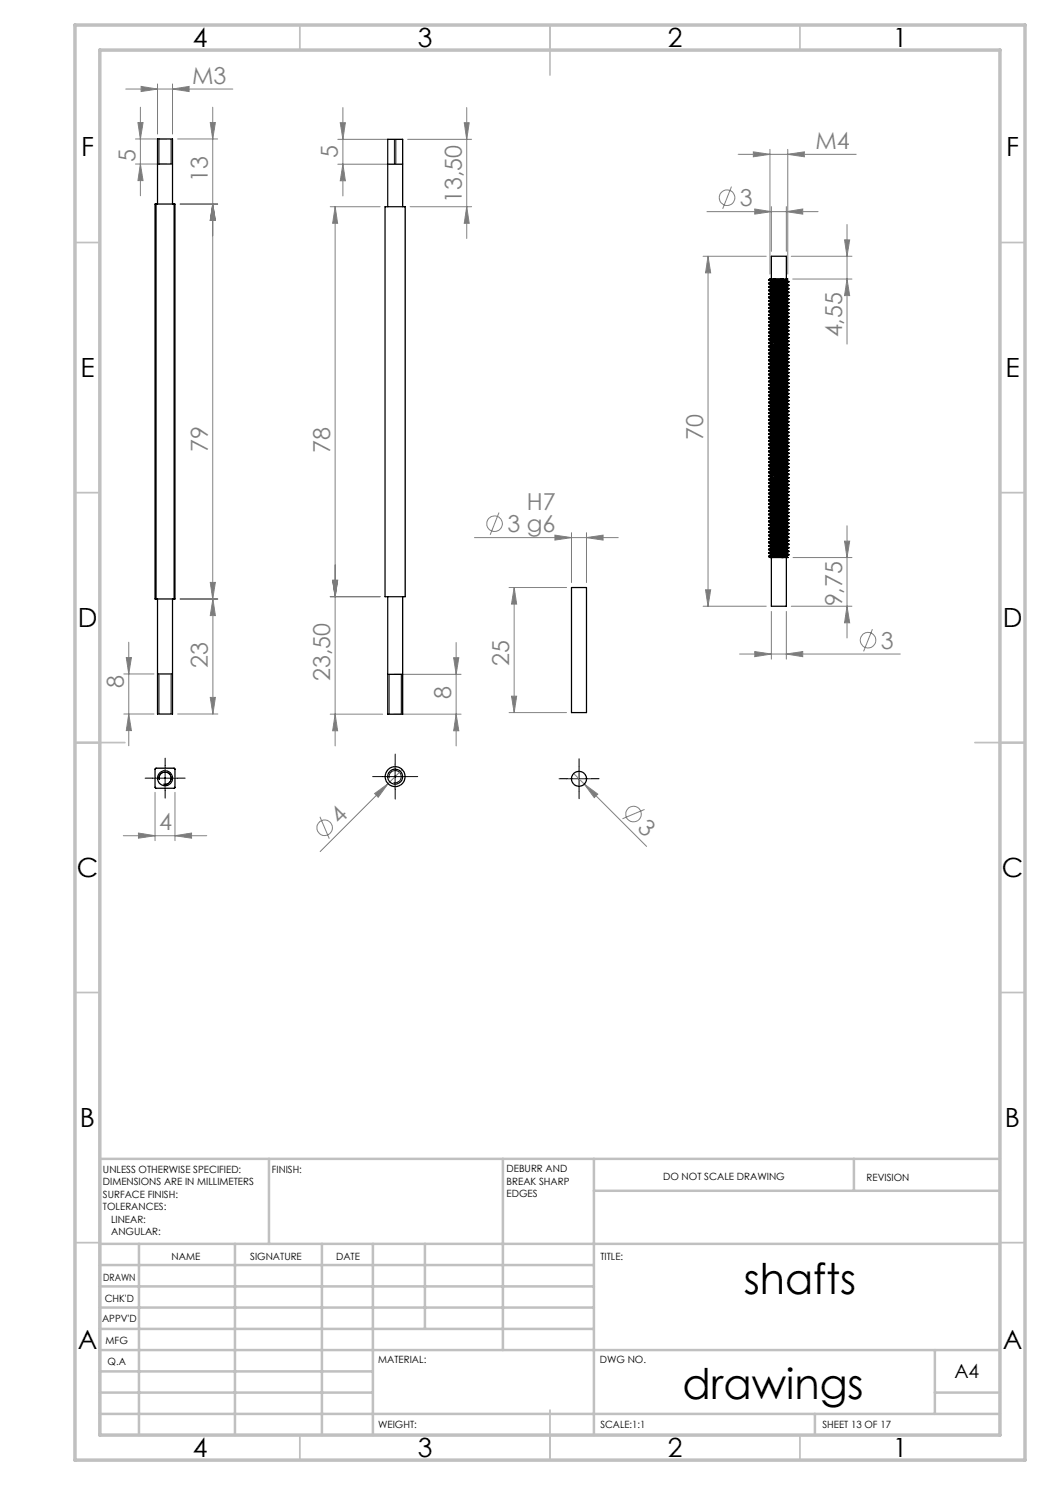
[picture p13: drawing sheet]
<svg xmlns="http://www.w3.org/2000/svg" width="210mm" height="297mm" viewBox="0 0 210 297" stroke-linecap="round" stroke-linejoin="round" font-family="sans-serif">
<defs><g id="words">
<g font-size="8.5">
<text x="148.8" y="258.8">shafts</text>
<text x="136.5" y="279.7">drawings</text>
</g>
<g font-size="5.3">
<text x="38.5" y="9.5">4</text>
<text x="83.5" y="9.5">3</text>
<text x="133.6" y="9.5">2</text>
<text x="178.6" y="9.5">1</text>
<text x="16.2" y="31.3">F</text>
<text x="201.2" y="31.3">F</text>
<text x="16.1" y="75.5">E</text>
<text x="201.1" y="75.5">E</text>
<text x="15.5" y="125.5">D</text>
<text x="200.5" y="125.5">D</text>
<text x="15.4" y="175.5">C</text>
<text x="200.4" y="175.5">C</text>
<text x="16" y="225.5">B</text>
<text x="201" y="225.5">B</text>
<text x="15.5" y="269.8">A</text>
<text x="200.5" y="269.8">A</text>
<text x="38.5" y="291.5">4</text>
<text x="83.5" y="291.5">3</text>
<text x="133.6" y="291.5">2</text>
<text x="178.6" y="291.5">1</text>
</g>
<g font-size="4.7" fill="#808080">
<text x="38.4" y="16.8">Μ3</text>
<text x="163.1" y="29.8">M4</text>
<text x="27.1" y="32.4" transform="rotate(-90 27.1 32.4)">5</text>
<text x="67.6" y="31.6" transform="rotate(-90 67.6 31.6)">5</text>
<text x="41.6" y="36.4" transform="rotate(-90 41.6 36.4)">13</text>
<text x="92.3" y="40.6" transform="rotate(-90 92.3 40.6)">13,50</text>
<text x="148" y="41.2">3</text>
<text x="168.4" y="67.5" transform="rotate(-90 168.4 67.5)">4,55</text>
<text x="140.6" y="88" transform="rotate(-90 140.6 88)">70</text>
<text x="41.6" y="90.3" transform="rotate(-90 41.6 90.3)">79</text>
<text x="66" y="90.7" transform="rotate(-90 66 90.7)">78</text>
<text x="105.4" y="102">H7</text>
<text x="101.5" y="106.4">3 g6</text>
<text x="168.4" y="121.3" transform="rotate(-90 168.4 121.3)">9,75</text>
<text x="176.2" y="129.7">3</text>
<text x="24.8" y="137.6" transform="rotate(-90 24.8 137.6)">8</text>
<text x="41.6" y="133.6" transform="rotate(-90 41.6 133.6)">23</text>
<text x="66" y="136.3" transform="rotate(-90 66 136.3)">23,50</text>
<text x="101.8" y="133.1" transform="rotate(-90 101.8 133.1)">25</text>
<text x="90.2" y="139.9" transform="rotate(-90 90.2 139.9)">8</text>
<text x="31.8" y="166.1">4</text>
<text x="68" y="164.9" transform="rotate(-45 68 164.9)">4</text>
<text x="127.3" y="165.8" transform="rotate(45 127.3 165.8)">3</text>
</g>
<text font-size="3.9" x="190.9" y="275.5">A4</text>
<g font-size="2">
<text x="20.6" y="234.6">UNLESS OTHERWISE SPECIFIED:</text>
<text x="20.6" y="237.1">DIMENSIONS ARE IN MILLIMETERS</text>
<text x="20.6" y="239.6">SURFACE FINISH:</text>
<text x="54.4" y="234.6">FINISH:</text>
<text x="101.3" y="234.5">DEBURR AND</text>
<text x="101.3" y="237">BREAK SHARP</text>
<text x="101.3" y="239.5">EDGES</text>
<text x="132.6" y="236">DO NOT SCALE DRAWING</text>
<text x="173.3" y="236.2">REVISION</text>
<text x="20.6" y="242.1">TOLERANCES:</text>
<text x="22.2" y="244.6">LINEAR:</text>
<text x="22.2" y="247.1">ANGULAR:</text>
<text x="34.3" y="252">NAME</text>
<text x="50" y="251.9">SIGNATURE</text>
<text x="67.2" y="251.9">DATE</text>
<text x="120.1" y="251.9">TITLE:</text>
<text x="20.6" y="256.1">DRAWN</text>
<text x="20.9" y="260.3">CHK'D</text>
<text x="20.4" y="264.4">APPV'D</text>
<text x="21.1" y="268.8">MFG</text>
<text x="21.5" y="273">Q.A</text>
<text x="75.6" y="272.5">MATERIAL:</text>
<text x="120" y="272.5">DWG NO.</text>
<text x="75.6" y="285.5">WEIGHT:</text>
<text x="120.1" y="285.6">SCALE:1:1</text>
<text x="164.5" y="285.6">SHEET 13 OF 17</text>
</g>
</g></defs>
<g fill="none" stroke="#808080" stroke-width=".2">
<path d="M25.2 17.8h21.4M28.2 17.3l3.3 .5-3.3 .5zM31.5 16.8v10M34.5 17.8l3.3-.5v1zM34.5 16.8v10M27.1 27.8h6.1M27.1 32.8h6.1M27.6 24.5h1l-.5 3.3zM28.1 21.4v17.8M28.1 32.8l.5 3.3h-1zM35.5 27.8h8M42.1 24.5h1l-.6 3.3z"/>
<path d="M42.5 21.4v98.4M67.6 27.9h10.3M67.6 32.8h10.3M68.1 24.5h1l-.5 3.4zM68.6 21.5v17.7M68.6 32.8l.5 3.4h-1zM81.5 27.9h12.8M92.9 24.5h.9l-.5 3.4zM93.3 21.5v26.2M146.3 37.3l-1.8 4.5M147.6 30.9h23.6M150.7 30.4l3.3 .5-3.3 .5z"/>
<path d="M154 29.9v24.9M157.6 30.9l3.3-.5v1zM157.6 29.9v24.9M36 40.8h7.5M42.5 40.8l.6 3.3h-1zM66 41.3h10M67 41.3l.5 3.4h-1zM67 41.3v107.9M82 41.3h12.3M93.3 41.3l.5 3.4h-.9zM140.6 51.3h12.6M141.4 42.3h22.2"/>
<path d="M141.6 51.3l.5 3.3h-1zM141.6 51.3v69.9M151 41.8l3.3 .5-3.3 .5zM154.3 41.3v9M157.3 42.3l3.2-.5v1zM157.3 41.3v9M158.3 51.3h12.1M158.5 55.8h11.9M168.9 48h1l-.5 3.3zM169.4 44.9v23.9M169.4 55.8l.5 3.3h-1zM36 119.8h7.6"/>
<path d="M42.1 116.5h1l-.6 3.3zM42.6 119.8l.5 3.3h-1zM42.6 119.8v23M66 119.3h10M66.5 116.1h1l-.5 3.2zM94.9 107.5h28.7M99.8 102.5l-1.8 4.5M101.8 117.5h11.5M102.8 117.5l.5 3.3h-1zM102.8 117.5v25M111 107l3.3 .5-3.3 .5zM114.3 106.5v10"/>
<path d="M117.3 107.5l3.3-.5v1zM117.3 106.5v10M141.1 118h1l-.5 3.2zM158.6 111.5h11.8M168.9 108.2h1l-.5 3.3zM169.4 105.2v22.4M24.8 134.8h6M25.3 131.5h1l-.5 3.3zM25.8 128.4v20.8M42.1 139.5h1l-.5 3.3zM78.8 134.9h13.4M90.7 131.5h1.1l-.6 3.4z"/>
<path d="M91.2 128.5v20.7M102.3 139.2h1l-.5 3.3zM140.6 121.2h12.6M147.9 130.8h32.2M151 130.3l3.3 .5-3.3 .5zM154.3 122.3v9.5M157.3 130.8l3.2-.5v1zM157.3 122.3v9.5M158.3 121.2h12.1M169.4 121.2l.5 3.4h-1zM174.5 125.8l-1.8 4.5M24.8 142.8h6"/>
<path d="M25.8 142.8l.5 3.3h-1zM31 158.5v9.6M35 158.5v9.6M35.5 142.8h8.1M66 142.8h10.5M67 142.8l.5 3.4h-1zM74.9 158.7l2.7-2-2 2.8zM78.8 142.8h13.4M80.4 153.9l-16.4 16.4M91.2 142.8l.6 3.4h-1.1zM101.8 142.5h11.5M114.7 154.7l14.6 14.6"/>
<path d="M116.9 156.8l2.7 2-.7 .7zM24.7 167.1h16.6M27.7 166.6l3.3 .5-3.3 .5zM35 167.1l3.3-.5v1zM64 163.4l1.9 4.3M128.9 161.9l-4.4 1.9"/>
<circle cx="145.4" cy="39.5" r="1.55"/>
<circle cx="98.9" cy="104.7" r="1.56"/>
<circle cx="173.6" cy="128.1" r="1.55"/>
<circle cx="64.9" cy="165.5" r="1.56"/>
<circle cx="126.7" cy="162.8" r="1.56"/>
</g>
<g fill="none" stroke="#000" stroke-width=".2">
<path d="M31.8 27.8v5M34.2 27.8v5M78.9 27.9v4.9M79.2 27.9v4.9M31.8 134.8v8M34.2 134.8v8M77.8 134.9v7.9M80.3 134.9v7.9M30.5 155.6h5M31.8 156a1.22 1.22 0 0 1 1.1-1.6 1.22 1.22 0 0 1 1.3 1.4 1.22 1.22 0 0 1-1.5 1M33 153.1v5M76.5 155.3h5"/>
<path d="M77.9 155.6a1.22 1.22 0 0 1 1.1-1.5 1.22 1.22 0 0 1 1.3 1.4 1.22 1.22 0 0 1-1.6 1M78.9 155.4l.1-.2 .1 .1-.1 .2M79 152.8v5M113.3 155.7h5M115.8 153.3v5"/>
</g>
<path d="M30.5 155.6h-1.5M33 153.1v-1.5M33 158.1v1.5M35.5 155.6h1.5M76.5 155.3h-2M79 152.8v-2M79 157.8v2M81.5 155.3h2M113.3 155.7h-1.5M115.8 153.2v-1.5M115.8 158.2v1.5M118.3 155.7h1.5" fill="none" stroke="#000" stroke-width=".2" stroke-dasharray="15.2 1.3 1.3 1.3"/>
<g fill="none" stroke="#c0c0c0" stroke-width=".35">
<path d="M60 5v5M110 5v10M160 5v5M15 48.5h5M200 48.5h5M15 98.5h5M200 98.5h5M15 148.5h10M195 148.5h10M15 198.5h5M200 198.5h5M15 248.5h5"/>
<path d="M200 248.5h5M60 287v5M110 282v10M160 287v5"/>
</g>
<g fill="none" stroke="#c0c0c0" stroke-width=".5">
<path d="M53.8 231.8v17M100.6 231.8v38.2M118.8 231.8v55.2M118.8 238.2h81.2M170.8 231.8v6.4M200 231.8h-180v55.2M20 248.8h180M20 257.3h98.8M20 253h98.8M27.8 248.8v38.2M47 248.8v38.2M64.4 248.8v38.2"/>
<path d="M74.6 248.8v38.2M85 248.8v17M20 265.8h98.8M20 261.5h98.8M20 278.5h54.6M20 274.3h54.6M20 270h180M187 278.5h13M187 270v12.8M20 282.8h180M163 282.8v4.2"/>
</g>
<path d="M15 5h190v287h-190zM20 10h180v277h-180z" fill="none" stroke="#c0c0c0" stroke-width=".7"/>
<path d="M31.5 32.8h3M77.5 32.8h3M31.5 134.8h3M77.5 134.9h3" fill="none" stroke="#000" stroke-width=".25"/>
<g fill="#808080">
<path d="M74.9 158.7l2.7-2-2 2.8z"/>
<path d="M116.9 156.8l2.7 2-.7 .7z"/>
<path d="M117.3 107.5l3.3-.5v1zM111 107l3.3 .5-3.3 .5z"/>
<path d="M28.2 17.3l3.3 .5-3.3 .5zM34.5 17.8l3.3-.5v1zM27.7 166.6l3.3 .5-3.3 .5zM35 167.1l3.3-.5v1z"/>
<path d="M157.6 30.9l3.3-.5v1zM150.7 30.4l3.3 .5-3.3 .5z"/>
<path d="M157.3 42.3l3.2-.5v1zM151 41.8l3.3 .5-3.3 .5zM157.3 130.8l3.2-.5v1zM151 130.3l3.3 .5-3.3 .5z"/>
<path d="M25.8 142.8l.5 3.3h-1zM25.3 131.5h1l-.5 3.3zM91.2 142.8l.6 3.4h-1.1zM90.7 131.5h1.1l-.6 3.4z"/>
<path d="M27.6 24.5h1l-.5 3.3zM28.1 32.8l.5 3.3h-1zM42.1 24.5h1l-.6 3.3zM42.5 40.8l.6 3.3h-1zM42.5 40.8l.6 3.3h-1zM42.1 116.5h1l-.6 3.3zM42.6 119.8l.5 3.3h-1zM42.1 139.5h1l-.5 3.3zM67 41.3l.5 3.4h-1zM66.5 116.1h1l-.5 3.2zM68.1 24.5h1l-.5 3.4zM68.6 32.8l.5 3.4h-1zM92.9 24.5h.9l-.5 3.4zM93.3 41.3l.5 3.4h-.9zM66.5 116.1h1l-.5 3.2zM67 142.8l.5 3.4h-1zM102.8 117.5l.5 3.3h-1zM102.3 139.2h1l-.5 3.3z"/>
<path d="M169.4 55.8l.5 3.3h-1zM168.9 48h1l-.5 3.3z"/>
<path d="M141.1 118h1l-.5 3.2zM141.6 51.3l.5 3.3h-1z"/>
<path d="M168.9 108.2h1l-.5 3.3zM169.4 121.2l.5 3.4h-1z"/>
</g>
<g fill="none" stroke="#000" stroke-width=".25">
<path d="M31.2 40.8h-.2v79h.2M31.2 40.8v79M31.2 40.8h3.6M31.5 40.8v-13h3v13M34.8 40.8h.2v79h-.2M34.8 40.8v79M77 41.3h4v78h-4zM77.5 41.3v-13.4h3v13.4M154.1 57.1l-.3 .3M154.1 57.8l-.3 .2M154.1 58.5l-.3 .2M154.1 59.2l-.3 .2"/>
<path d="M154.1 59.9l-.3 .2M154.1 56.3v.1M154.1 57v.1M154.1 59.1v.1M154.1 59.8v.1M154.3 55.8v-4.5h3v4.5M155.1 55.8h-1.1l-.2 .1M155.1 55.8l-1.3 .1-.1 .2M155.1 55.8h1.5M156.6 55.8l-2.9 .3 .4 .2M156.6 55.8h1l-.2 .1M157.3 57.3l-1.1 .2a3.5 3.5 0 0 0-2.1 .2v.1"/>
<path d="M157.3 58l-3.1 .3-.1 .2M157.3 55.9l-3.2 .4M157.3 56.6l-3.2 .4M157.3 59.4l-3.2 .4M157.4 56.1l-1.6 .2a2.66 2.66 0 0 0-2 .4M157.4 56.1l.3 .2M157.4 56.8l.4 .2-3.5 .3-.6 .1M157.4 57.5l.3 .2M157.4 58.2l.3 .2M157.4 58.9l.3 .2M157.4 59.6l.3 .2M157.4 56.6l-.1 .2-3.1 .3"/>
<path d="M157.4 57.3v.1a3.5 3.5 0 0 1-2.1 .3l-1.1 .1M157.4 58v.2M157.4 58.7v.2M157.4 59.4v.2M157.4 55.9v.2M157.4 58.2l-3.2 .3M157.4 58.9l-3.2 .3M157.4 59.6l-3.2 .3M157.7 56.4l-4 .3 .4 .3M157.7 57.1l-4 .3 .4 .3M157.7 57.8l-4 .3 .4 .3M157.7 58.5l-4 .3 .4 .3"/>
<path d="M157.7 59.2l-4 .3 .4 .3M157.7 59.9l-4 .4 .4 .2M157.7 56.3l-3.7 .3-.3 .1M157.7 57.7l-3.7 .3-.3 .1M157.7 58.4l-3.7 .3-.3 .1M157.7 59.1l-3.9 .3-.1 .1M157.7 59.8l-3.9 .3-.1 .2M157.8 56.4l-.4 .2M157.8 57.1l-.4 .2M157.8 57.8l-.4 .2M157.8 58.5a2.87 2.87 0 0 1-2 .4l-1.7 .2M157.8 59.2l-.4 .2"/>
<path d="M157.8 59.9l-.4 .2M157.8 56.3v.1M157.8 57v.1M157.8 57.7v.1M157.8 58.4v.1M157.8 59.1v.1M157.8 59.8v.1M154.1 61.3l-.3 .3M154.1 62l-.3 .2M154.1 62.7l-.3 .2M154.1 63.4l-.3 .2M154.1 64.1l-.3 .2"/>
<path d="M154.1 64.8l-.3 .2M154.1 66.2l-.3 .2M154.1 66.9l-.3 .2M154.1 67.6l-.3 .2M154.1 68.3l-.3 .2M154.1 69l-.3 .2M154.1 70.4l-.3 .3M154.1 71.1l-.3 .2M154.1 71.8l-.3 .2M154.1 72.5l-.3 .2M154.1 73.2l-.3 .2M154.1 74.6l-.3 .3"/>
<path d="M154.1 75.3l-.3 .2M154.1 76l-.3 .2M154.1 76.7l-.3 .2M154.1 77.4l-.3 .2M154.1 78.1l-.3 .2M154.1 79.5l-.3 .2M154.1 60.5v.1M154.1 61.2v.1M154.1 61.9v.1M154.1 63.2v.2M154.1 64v.1M154.1 64.7v.1"/>
<path d="M154.1 65.4v.1M154.1 66.1v.1M154.1 67.4v.2M154.1 68.2v.1M154.1 68.9v.1M154.1 69.6v.1M154.1 70.3v.1M154.1 72.4v.1M154.1 73.1v.1M154.1 73.8v.1M154.1 74.5v.1M154.1 75.2v.1"/>
<path d="M154.1 76.5v.2M154.1 77.3v.1M154.1 78v.1M154.1 78.7v.1M154.1 79.4v.1M157.3 62.2l-1.1 .2a3.5 3.5 0 0 0-2.1 .2v.1M157.3 66.4l-1.1 .2a3.5 3.5 0 0 0-2.1 .2v.1M157.3 70.6l-1.1 .2a3.5 3.5 0 0 0-2.1 .2v.1M157.3 71.3l-3.1 .3-.1 .2M157.3 75.5l-1.1 .2a3.5 3.5 0 0 0-2.1 .2v.1M157.3 79.7l-1.1 .2a3.5 3.5 0 0 0-2.1 .2v.1M157.3 60.1l-3.2 .4"/>
<path d="M157.3 60.8l-3.2 .4M157.3 61.5l-3.2 .4M157.3 64.3l-3.2 .4M157.3 65l-3.2 .4M157.3 65.7l-3.2 .4M157.3 67.1l-3.2 .3M157.3 68.5l-3.2 .4M157.3 69.2l-3.2 .4M157.3 69.9l-3.2 .4M157.3 73.4l-3.2 .4M157.3 74.1l-3.2 .4M157.3 74.8l-3.2 .4"/>
<path d="M157.3 76.2l-3.2 .3M157.3 77.6l-3.2 .4M157.3 78.3l-3.2 .4M157.3 79l-3.2 .4M157.4 61.5l.3-.2-4 .3 .4 .3M157.4 65.7l.3-.2-4 .3 .4 .3M157.4 79l.3-.2-4 .3 .4 .3M157.4 60.3l-1.6 .2a2.66 2.66 0 0 0-2 .4M157.4 65.2l-1.6 .2a2.66 2.66 0 0 0-2 .4M157.4 69.4l-1.6 .2a2.66 2.66 0 0 0-2 .4M157.4 73.6l-3.1 .3-.5 .3M157.4 78.5l-1.6 .2a2.66 2.66 0 0 0-2 .4"/>
<path d="M157.4 60.3l.3 .2M157.4 61l.3 .2M157.4 61.7l.4 .2-3.5 .3-.6 .1M157.4 62.4l.3 .2M157.4 63.1l.3 .2M157.4 63.8l.3 .2M157.4 64.5l.3 .2M157.4 65.2l.3 .2M157.4 65.9l.4 .2-3.5 .3-.6 .1M157.4 66.6l.3 .2M157.4 67.3l.3 .2M157.4 68l.3 .2"/>
<path d="M157.4 68.7l.3 .2M157.4 69.4l.3 .2M157.4 70.1l.4 .2-3.5 .3-.6 .1M157.4 70.8l.3 .2M157.4 71.5l.3 .2M157.4 72.2l.3 .2M157.4 72.9l.3 .2M157.4 73.6l.3 .2M157.4 74.3l.3 .2M157.4 75l.4 .2-3.5 .3-.6 .1M157.4 75.7l.3 .2M157.4 76.4l.3 .2"/>
<path d="M157.4 77.1l.3 .2M157.4 77.8l.3 .2M157.4 78.5l.3 .2M157.4 79.2l.4 .2-3.5 .3-.6 .1M157.4 79.9l.3 .2M157.4 60.1v.2M157.4 60.8v.2M157.4 61.5v.1a4.2 4.2 0 0 1-2.5 .3l-.7 .1M157.4 62.2v.2M157.4 62.9v.2M157.4 63.6v.2M157.4 64.3v.2"/>
<path d="M157.4 65v.2M157.4 65.7v.1a4.2 4.2 0 0 1-2.5 .3l-.7 .1M157.4 66.4v.2M157.4 67.1v.2M157.4 67.8v.2M157.4 68.5v.2M157.4 69.2v.2M157.4 69.9l-.1 .2-3.1 .3M157.4 70.6v.1a3.5 3.5 0 0 1-2.1 .3l-1.1 .1M157.4 71.3v.2M157.4 72v.2M157.4 72.9v-.2l-3.3 .4"/>
<path d="M157.4 73.4v.2M157.4 74.1v.2M157.4 74.8v.1a4.2 4.2 0 0 1-2.5 .3l-.7 .1M157.4 75.5v.2M157.4 76.2v.2M157.4 76.9v.2M157.4 77.6v.2M157.4 78.3v.2M157.4 79l-.1 .2-3.1 .3M157.4 79.7v.2M157.4 61l-3.2 .3M157.4 62.4l-3.2 .3"/>
<path d="M157.4 63.1l-3.2 .3M157.4 63.8l-3.2 .3M157.4 64.5l-3.2 .3M157.4 66.6l-3.2 .3M157.4 67.3l-3.2 .3M157.4 68l-3.2 .3M157.4 68.7l-3.2 .3M157.4 71.5l-3.2 .3M157.4 72.2l-3.2 .3M157.4 72.9l-3.2 .3M157.4 74.3l-3.2 .3M157.4 75.7l-3.2 .3"/>
<path d="M157.4 76.4l-3.2 .3M157.4 77.1l-3.2 .3M157.4 77.8l-3.2 .3M157.4 79.9l-3.2 .3M157.7 62.7l-4 .3 .4 .2M157.7 64.1l-4 .3 .4 .3M157.7 66.2l-4 .3 .4 .3M157.7 66.9l-4 .3 .4 .2M157.7 67.6l-4 .3 .4 .3M157.7 68.3l-4 .3 .4 .3M157.7 69l-4 .4 .4 .2M157.7 69.7l-4 .3 .4 .3"/>
<path d="M157.7 70.4l-4 .3 .4 .3M157.7 71.1l-4 .3 .4 .3M157.7 71.8l-4 .3 .4 .3M157.7 72.5l-4 .3 .4 .3M157.7 73.2l-4 .4 .4 .2M157.7 73.9l-4 .3 .4 .3M157.7 75.3l-4 .3 .4 .3M157.7 76l-4 .3 .4 .2M157.7 78.1l-4 .4 .4 .2M157.7 60.5l-3.7 .3-.3 .1M157.7 61.2l-3.4 .3-.6 .1M157.7 62.6l-3.7 .3-.3 .1"/>
<path d="M157.7 63.3l-3.7 .3-.3 .1M157.7 64l-3.9 .3-.1 .1M157.7 64.7l-3.7 .3-.3 .2M157.7 65.4l-3.4 .2-.6 .2M157.7 66.8l-3.7 .3-.3 .1M157.7 67.5l-3.7 .3-.3 .1M157.7 68.2l-3.9 .3-.1 .1M157.7 68.9l-3.7 .3-.3 .2M157.7 69.6l-3.7 .3-.3 .1M157.7 71l-3.7 .3-.3 .1M157.7 71.7l-3.7 .3-.3 .1M157.7 72.4l-3.9 .3-.1 .1"/>
<path d="M157.7 73.1l-3.9 .3-.1 .2M157.7 73.8l-3.7 .3-.3 .1M157.7 74.5l-3.4 .3-.6 .1M157.7 75.9l-3.7 .3-.3 .1M157.7 76.6l-3.7 .3-.3 .1M157.7 77.3l-3.9 .3-.1 .1M157.7 78l-3.7 .3-.3 .2M157.7 78.7l-3.4 .2-.6 .2M157.8 60.6l-4.1 .3 .4 .3M157.8 62l-4.1 .3 .4 .3M157.8 63.4l-4.1 .3 .4 .3M157.8 64.8l-4.1 .4 .4 .2"/>
<path d="M157.8 74.5l-.6 .2-3.5 .2 .4 .3M157.8 76.7l-4.1 .3 .4 .3M157.8 77.4l-4.1 .3 .4 .3M157.8 79.5l-4.1 .3 .4 .3M157.8 60.6l-.4 .2M157.8 62l-.4 .2M157.8 62.7a2.87 2.87 0 0 1-2 .4l-1.7 .1M157.8 63.4a2.87 2.87 0 0 1-2 .4l-1.7 .2M157.8 64.1l-.4 .2M157.8 64.8l-.4 .2M157.8 66.2l-.4 .2M157.8 66.9l-.4 .2"/>
<path d="M157.8 67.6a2.87 2.87 0 0 1-2 .4l-1.7 .2M157.8 68.3l-.4 .2M157.8 69l-.4 .2M157.8 69.7l-.4 .2M157.8 70.4l-.4 .2M157.8 71.1l-.4 .2M157.8 71.8a2.87 2.87 0 0 1-2 .4l-1.7 .2M157.8 72.5l-.4 .2M157.8 73.2l-.4 .2M157.8 73.9l-.4 .2M157.8 74.6l-.4 .2M157.8 75.3l-.4 .2"/>
<path d="M157.8 76l-.4 .2M157.8 76.7a2.87 2.87 0 0 1-2 .4l-1.7 .2M157.8 77.4l-.4 .2M157.8 78.1l-.4 .2M157.8 79.5l-.4 .2M157.8 60.5v.1M157.8 61.2v.1M157.8 61.9v.1M157.8 62.6v.1M157.8 63.3v.1M157.8 64v.1M157.8 64.7v.1"/>
<path d="M157.8 65.4v.1M157.8 66.1v.1M157.8 66.8v.1M157.8 67.5v.1M157.8 68.2v.1M157.8 68.9v.1M157.8 69.6v.1M157.8 70.3v.1M157.8 71v.1M157.8 71.7v.1M157.8 72.4v.1M157.8 73.1v.1"/>
<path d="M157.8 73.8v.1M157.8 75.2v.1M157.8 75.9v.1M157.8 76.6v.1M157.8 77.3v.1M157.8 78v.1M157.8 78.7v.1M157.8 79.4v.1M154.1 80.2l-.3 .2M154.1 80.9l-.3 .2M154.1 81.6l-.3 .2M154.1 82.3l-.3 .2"/>
<path d="M154.1 83.7l-.3 .3M154.1 84.4l-.3 .2M154.1 85.1l-.3 .2M154.1 85.8l-.3 .2M154.1 86.5l-.3 .2M154.1 87.9l-.3 .3M154.1 88.6l-.3 .2M154.1 89.3l-.3 .2M154.1 90l-.3 .2M154.1 90.7l-.3 .2M154.1 91.4l-.3 .2M154.1 92.8l-.3 .2"/>
<path d="M154.1 93.5l-.3 .2M154.1 94.2l-.3 .2M154.1 94.9l-.3 .2M154.1 95.6l-.3 .2M154.1 97l-.3 .3M154.1 97.7l-.3 .2M154.1 98.4l-.3 .2M154.1 99.1l-.3 .2M154.1 99.8l-.3 .2M154.1 80.7v.2M154.1 81.5v.1M154.1 82.2v.1"/>
<path d="M154.1 82.9v.1M154.1 83.6v.1M154.1 85.7v.1M154.1 86.4v.1M154.1 87.1v.1M154.1 87.8v.1M154.1 88.5v.1M154.1 89.8v.2M154.1 90.6v.1M154.1 91.3v.1M154.1 92v.1M154.1 92.7v.1"/>
<path d="M154.1 94v.2M154.1 94.8v.1M154.1 95.5v.1M154.1 96.2v.1M154.1 96.9v.1M154.1 97.5v.2M154.1 99v.1M154.1 99.7v.1M157.3 83.9l-1.1 .2a3.5 3.5 0 0 0-2.1 .2v.1M157.3 84.6l-3.1 .3-.1 .2M157.3 88.8l-1.1 .2a3.5 3.5 0 0 0-2.1 .2v.1M157.3 93l-1.1 .2a3.5 3.5 0 0 0-2.1 .2v.1"/>
<path d="M157.3 97.9l-3.1 .3-.1 .2M157.3 80.4l-3.2 .3M157.3 81.8l-3.2 .4M157.3 82.5l-3.2 .4M157.3 83.2l-3.2 .4M157.3 86.7l-3.2 .4M157.3 87.4l-3.2 .4M157.3 88.1l-3.2 .4M157.3 89.5l-3.2 .3M157.3 90.9l-3.2 .4M157.3 91.6l-3.2 .4M157.3 92.3l-3.2 .4"/>
<path d="M157.3 93.7l-3.2 .3M157.3 95.1l-3.2 .4M157.3 95.8l-3.2 .4M157.3 96.5l-3.2 .4M157.3 97.2l-3.2 .3M157.4 88.1l.3-.2-4 .3 .4 .3M157.4 82.7l-1.6 .2a2.66 2.66 0 0 0-2 .4M157.4 86.9l-3.1 .3-.5 .3M157.4 91.8l-1.6 .2a2.66 2.66 0 0 0-2 .4M157.4 96l-1.6 .2a2.66 2.66 0 0 0-2 .4M157.4 80.6l.3 .2M157.4 81.3l.3 .2"/>
<path d="M157.4 82l.3 .2M157.4 82.7l.3 .2M157.4 83.4l.4 .2-3.5 .3-.6 .1M157.4 84.1l.3 .2M157.4 84.8l.3 .2M157.4 85.5l.3 .2M157.4 86.2l.3 .2M157.4 86.9l.3 .2M157.4 87.6l.3 .2M157.4 88.3l.4 .2-3.5 .3-.6 .1M157.4 89l.3 .2M157.4 89.7l.3 .2"/>
<path d="M157.4 90.4l.3 .2M157.4 91.1l.3 .2M157.4 91.8l.3 .2M157.4 92.5l.4 .2-3.5 .3-.6 .1M157.4 93.2l.3 .2M157.4 93.9l.3 .2M157.4 94.6l.3 .2M157.4 95.3l.3 .2M157.4 96l.3 .2M157.4 96.7l.3 .2M157.4 97.4l.4 .2-3.5 .3-.6 .1M157.4 98.1l.3 .2"/>
<path d="M157.4 98.8l.3 .2M157.4 99.5l.3 .2M157.4 80.4v.2M157.4 81.1v.2M157.4 81.8v.2M157.4 82.5v.2M157.4 83.2l-.1 .2-3.1 .3M157.4 83.9v.1a3.5 3.5 0 0 1-2.1 .3l-1.1 .1M157.4 84.6v.2M157.4 85.3v.2M157.4 86v.2M157.4 86.7v.2"/>
<path d="M157.4 87.4v.2M157.4 88.1v.1a4.2 4.2 0 0 1-2.5 .3l-.7 .1M157.4 88.8v.2M157.4 89.5v.2M157.4 90.2v.2M157.4 90.9v.2M157.4 91.6v.2M157.4 92.3l-.1 .2-3.1 .3M157.4 93v.2M157.4 93.7v.2M157.4 94.4v.2M157.4 95.1v.2"/>
<path d="M157.4 95.8v.2M157.4 96.5l-.1 .2-3.1 .3M157.4 97.2v.1a3.5 3.5 0 0 1-2.1 .3l-1.1 .1M157.4 97.9v.2M157.4 98.6v.2M157.4 99.3v.2M157.4 80.6l-3.2 .3M157.4 81.3l-3.2 .3M157.4 82l-3.2 .3M157.4 84.8l-3.2 .3M157.4 85.5l-3.2 .3M157.4 86.2l-3.2 .3"/>
<path d="M157.4 87.6l-3.2 .3M157.4 89l-3.2 .3M157.4 89.7l-3.2 .3M157.4 90.4l-3.2 .3M157.4 91.1l-3.2 .3M157.4 93.2l-3.2 .3M157.4 93.9l-3.2 .3M157.4 94.6l-3.2 .3M157.4 95.3l-3.2 .3M157.4 98.1l-3.2 .3M157.4 98.8l-3.2 .3M157.4 99.5l-3.2 .3"/>
<path d="M157.7 80.2l-4 .3 .4 .2M157.7 80.9l-4 .3 .4 .3M157.7 81.6l-4 .3 .4 .3M157.7 82.3l-4 .4 .4 .2M157.7 83l-4 .3 .4 .3M157.7 83.7l-4 .3 .4 .3M157.7 84.4l-4 .3 .4 .3M157.7 85.1l-4 .3 .4 .3M157.7 85.8l-4 .3 .4 .3M157.7 86.5l-4 .4 .4 .2M157.7 87.2l-4 .4 .4 .2M157.7 88.6l-4 .3 .4 .3"/>
<path d="M157.7 90l-4 .3 .4 .3M157.7 91.4l-4 .4 .4 .2M157.7 92.8l-4 .3 .4 .3M157.7 94.2l-4 .3 .4 .3M157.7 94.9l-4 .3 .4 .3M157.7 95.6l-4 .4 .4 .2M157.7 96.3l-4 .3 .4 .3M157.7 97l-4 .3 .4 .3M157.7 97.7l-4 .3 .4 .3M157.7 98.4l-4 .3 .4 .3M157.7 99.1l-4 .3 .4 .3M157.7 99.8l-4 .4 .4 .2"/>
<path d="M157.7 80.1l-3.7 .3-.3 .1M157.7 80.8l-3.7 .3-.3 .1M157.7 81.5l-3.9 .3-.1 .1M157.7 82.2l-3.7 .3-.3 .2M157.7 82.9l-3.7 .3-.3 .1M157.7 84.3l-3.7 .3-.3 .1M157.7 85l-3.7 .3-.3 .1M157.7 85.7l-3.9 .3-.1 .1M157.7 86.4l-3.9 .3-.1 .2M157.7 87.1l-3.7 .3-.3 .2M157.7 87.8l-3.4 .2-.6 .2M157.7 89.2l-3.7 .3-.3 .1"/>
<path d="M157.7 89.9l-3.7 .3-.3 .1M157.7 90.6l-3.9 .3-.1 .1M157.7 91.3l-3.7 .3-.3 .2M157.7 92l-3.4 .2-.6 .2M157.7 93.4l-3.7 .3-.3 .1M157.7 94.1l-3.7 .3-.3 .1M157.7 94.8l-3.9 .3-.1 .1M157.7 95.5l-3.7 .3-.3 .2M157.7 96.2l-3.7 .3-.3 .1M157.7 96.9l-3.4 .3-.6 .1M157.7 98.3l-3.7 .3-.3 .1M157.7 99l-3.9 .3-.1 .1"/>
<path d="M157.7 99.7l-3.9 .3-.1 .2M157.8 89.3l-4.1 .3 .4 .2M157.8 90.7l-4.1 .3 .4 .3M157.8 92l-.6 .2-3.5 .2 .4 .3M157.8 93.5l-4.1 .3 .4 .2M157.8 80.2l-.4 .2M157.8 80.9a2.87 2.87 0 0 1-2 .4l-1.7 .2M157.8 81.6l-.4 .2M157.8 82.3l-.4 .2M157.8 83l-.4 .2M157.8 83.7l-.4 .2M157.8 84.4l-.4 .2"/>
<path d="M157.8 85.1a2.87 2.87 0 0 1-2 .4l-1.7 .2M157.8 85.8a2.87 2.87 0 0 1-2 .4l-1.7 .2M157.8 86.5l-.4 .2M157.8 87.2l-.4 .2M157.8 88.6l-.4 .2M157.8 89.3l-.4 .2M157.8 90a2.87 2.87 0 0 1-2 .4l-1.7 .2M157.8 90.7l-.4 .2M157.8 91.4l-.4 .2M157.8 92.1l-.4 .2M157.8 92.8l-.4 .2M157.8 93.5l-.4 .2"/>
<path d="M157.8 94.2a2.87 2.87 0 0 1-2 .4l-1.7 .2M157.8 94.9l-.4 .2M157.8 95.6l-.4 .2M157.8 96.3l-.4 .2M157.8 97l-.4 .2M157.8 97.7l-.4 .2M157.8 98.4a2.87 2.87 0 0 1-2 .4l-1.7 .2M157.8 99.1a2.87 2.87 0 0 1-2 .4l-1.7 .2M157.8 99.8l-.4 .2M157.8 80.1v.1M157.8 80.8v.1M157.8 81.5v.1"/>
<path d="M157.8 82.2v.1M157.8 82.9v.1M157.8 83.6v.1M157.8 84.3v.1M157.8 85v.1M157.8 85.7v.1M157.8 86.4v.1M157.8 87.1v.1M157.8 87.8v.1M157.8 88.5v.1M157.8 89.2v.1M157.8 89.9v.1"/>
<path d="M157.8 90.6v.1M157.8 91.3v.1M157.8 92.7v.1M157.8 93.4v.1M157.8 94.1v.1M157.8 94.8v.1M157.8 95.5v.1M157.8 96.2v.1M157.8 96.9v.1M157.8 97.6v.1M157.8 98.3v.1M157.8 99v.1"/>
<path d="M157.8 99.7v.1M31.2 119.8h3.6M31.5 119.8v23h3v-23M77.5 119.3v23.5h3v-23.5M114.3 117.5h3v25h-3zM154.1 101.2l-.3 .3M154.1 101.9l-.3 .2M154.1 102.6l-.3 .2M154.1 103.3l-.3 .2M154.1 104l-.3 .2M154.1 104.7l-.3 .2M154.1 106.1l-.3 .3"/>
<path d="M154.1 106.8l-.3 .2M154.1 107.5l-.3 .2M154.1 108.2l-.3 .2M154.1 108.9l-.3 .2M154.1 110.3l-.3 .3M154.1 111l-.3 .2M154.1 100.4v.1M154.1 101.1v.1M154.1 101.8v.1M154.1 103.1v.2M154.1 103.9v.1M154.1 104.6v.1"/>
<path d="M154.1 105.3v.1M154.1 106v.1M154.1 107.3v.2M154.1 108.1v.1M154.1 108.8v.1M154.1 109.5v.1M154.1 110.2v.1M154.1 110.9v.1M154.3 111.5h2.1M154.3 111.5v9.7h3v-9.7M157.3 102.1l-1.1 .2a3.5 3.5 0 0 0-2.1 .2v.1M157.3 106.3l-1.1 .2a3.5 3.5 0 0 0-2.1 .2v.1"/>
<path d="M157.3 100l-3.2 .4M157.3 100.7l-3.2 .4M157.3 101.4l-3.2 .4M157.3 102.8l-3.2 .3M157.3 104.2l-3.2 .4M157.3 104.9l-3.2 .4M157.3 105.6l-3.2 .4M157.3 107l-3.2 .3M157.3 108.4l-3.2 .4M157.3 109.1l-3.2 .4M157.3 109.8l-3.2 .4M157.3 110.5l-3.2 .4"/>
<path d="M157.3 111.2l-3 .3M157.4 101.4l.3-.2-4 .3 .4 .3M157.4 110.5l.3-.2-4 .3 .4 .3M157.4 100.2l-3.1 .3-.5 .2M157.4 105.1l-1.6 .2a2.66 2.66 0 0 0-2 .4M157.4 109.3l-1.6 .2a2.66 2.66 0 0 0-2 .4M157.4 100.2l.3 .2M157.4 100.9l.3 .2M157.4 101.6l.4 .2-3.5 .3-.6 .1M157.4 102.3l.3 .2M157.4 103l.3 .2M157.4 103.7l.3 .2"/>
<path d="M157.4 104.4l.3 .2M157.4 105.1l.3 .2M157.4 105.8l.4 .2-3.5 .3-.6 .1M157.4 106.5l.3 .2M157.4 107.2l.3 .2M157.4 107.9l.3 .2M157.4 108.6l.3 .2M157.4 109.3l.3 .2M157.4 110l.3 .2M157.4 110.7l.4 .2-3.5 .3-.6 .1M157.4 111.4l.2 .1h-1.2M157.4 100v.2"/>
<path d="M157.4 100.7v.2M157.4 101.4v.1a4.2 4.2 0 0 1-2.5 .3l-.7 .1M157.4 102.1v.2M157.4 102.8v.2M157.4 103.5v.2M157.4 104.2v.2M157.4 104.9v.2M157.4 105.6l-.1 .2-3.1 .3M157.4 106.3v.2M157.4 107v.2M157.4 107.7v.2M157.4 108.4v.2"/>
<path d="M157.4 109.1v.2M157.4 109.8v.2M157.4 110.5v.1a4.2 4.2 0 0 1-2.5 .3l-.7 .1M157.4 111.2v.2M157.4 100.9l-3.2 .3M157.4 102.3l-3.2 .3M157.4 103l-3.2 .3M157.4 103.7l-3.2 .3M157.4 104.4l-3.2 .3M157.4 106.5l-3.2 .3M157.4 107.2l-3.2 .3M157.4 107.9l-3.2 .3"/>
<path d="M157.4 108.6l-3.2 .3M157.4 110l-3.2 .3M157.4 111.4l-1 .1M157.7 100.5l-4 .4 .4 .2M157.7 101.9l-4 .3 .4 .3M157.7 102.6l-4 .3 .4 .2M157.7 104l-4 .3 .4 .3M157.7 104.7l-4 .4 .4 .2M157.7 106.8l-4 .3 .4 .2M157.7 107.5l-4 .3 .4 .3M157.7 108.9l-4 .4 .4 .2M157.7 109.6l-4 .3 .4 .3"/>
<path d="M157.7 111l-4 .3 .6 .2M157.7 100.4l-3.7 .3-.3 .2M157.7 101.1l-3.4 .2-.6 .2M157.7 102.5l-3.7 .3-.3 .1M157.7 103.2l-3.7 .3-.3 .1M157.7 103.9l-3.9 .3-.1 .1M157.7 104.6l-3.7 .3-.3 .2M157.7 105.3l-3.4 .2-.6 .2M157.7 106.7l-3.7 .3-.3 .1M157.7 107.4l-3.7 .3-.3 .1M157.7 108.1l-3.9 .3-.1 .1M157.7 108.8l-3.7 .3-.3 .2"/>
<path d="M157.7 109.5l-3.7 .3-.3 .1M157.7 110.2l-3.4 .3-.6 .1M157.8 103.3l-4.1 .3 .4 .3M157.8 105.3l-.6 .2-3.5 .2 .4 .3M157.8 106.1l-4.1 .3 .4 .3M157.8 108.2l-4.1 .3 .4 .3M157.8 100.5l-.4 .2M157.8 101.9l-.4 .2M157.8 102.6l-.4 .2M157.8 103.3a2.87 2.87 0 0 1-2 .4l-1.7 .2M157.8 104l-.4 .2M157.8 104.7l-.4 .2"/>
<path d="M157.8 105.4l-.4 .2M157.8 106.1l-.4 .2M157.8 106.8l-.4 .2M157.8 107.5a2.87 2.87 0 0 1-2 .4l-1.7 .2M157.8 108.2l-.4 .2M157.8 108.9l-.4 .2M157.8 109.6l-.4 .2M157.8 111l-.4 .2M157.8 100.4v.1M157.8 101.1v.1M157.8 101.8v.1M157.8 102.5v.1"/>
<path d="M157.8 103.2v.1M157.8 103.9v.1M157.8 104.6v.1M157.8 106v.1M157.8 106.7v.1M157.8 107.4v.1M157.8 108.1v.1M157.8 108.8v.1M157.8 109.5v.1M157.8 110.2v.1M157.8 110.9v.1M31 153.7l.2-.1 3.7 .1 .1 3.8-.1 .2-3.8-.1-.1-.1z"/>
<circle cx="33" cy="155.6" r="1.51"/>
<circle cx="79" cy="155.3" r="2.01"/>
<circle cx="79" cy="155.3" r="1.49"/>
<circle cx="115.8" cy="155.8" r="1.5"/>
</g>
<use href="#words"/>
</svg>
